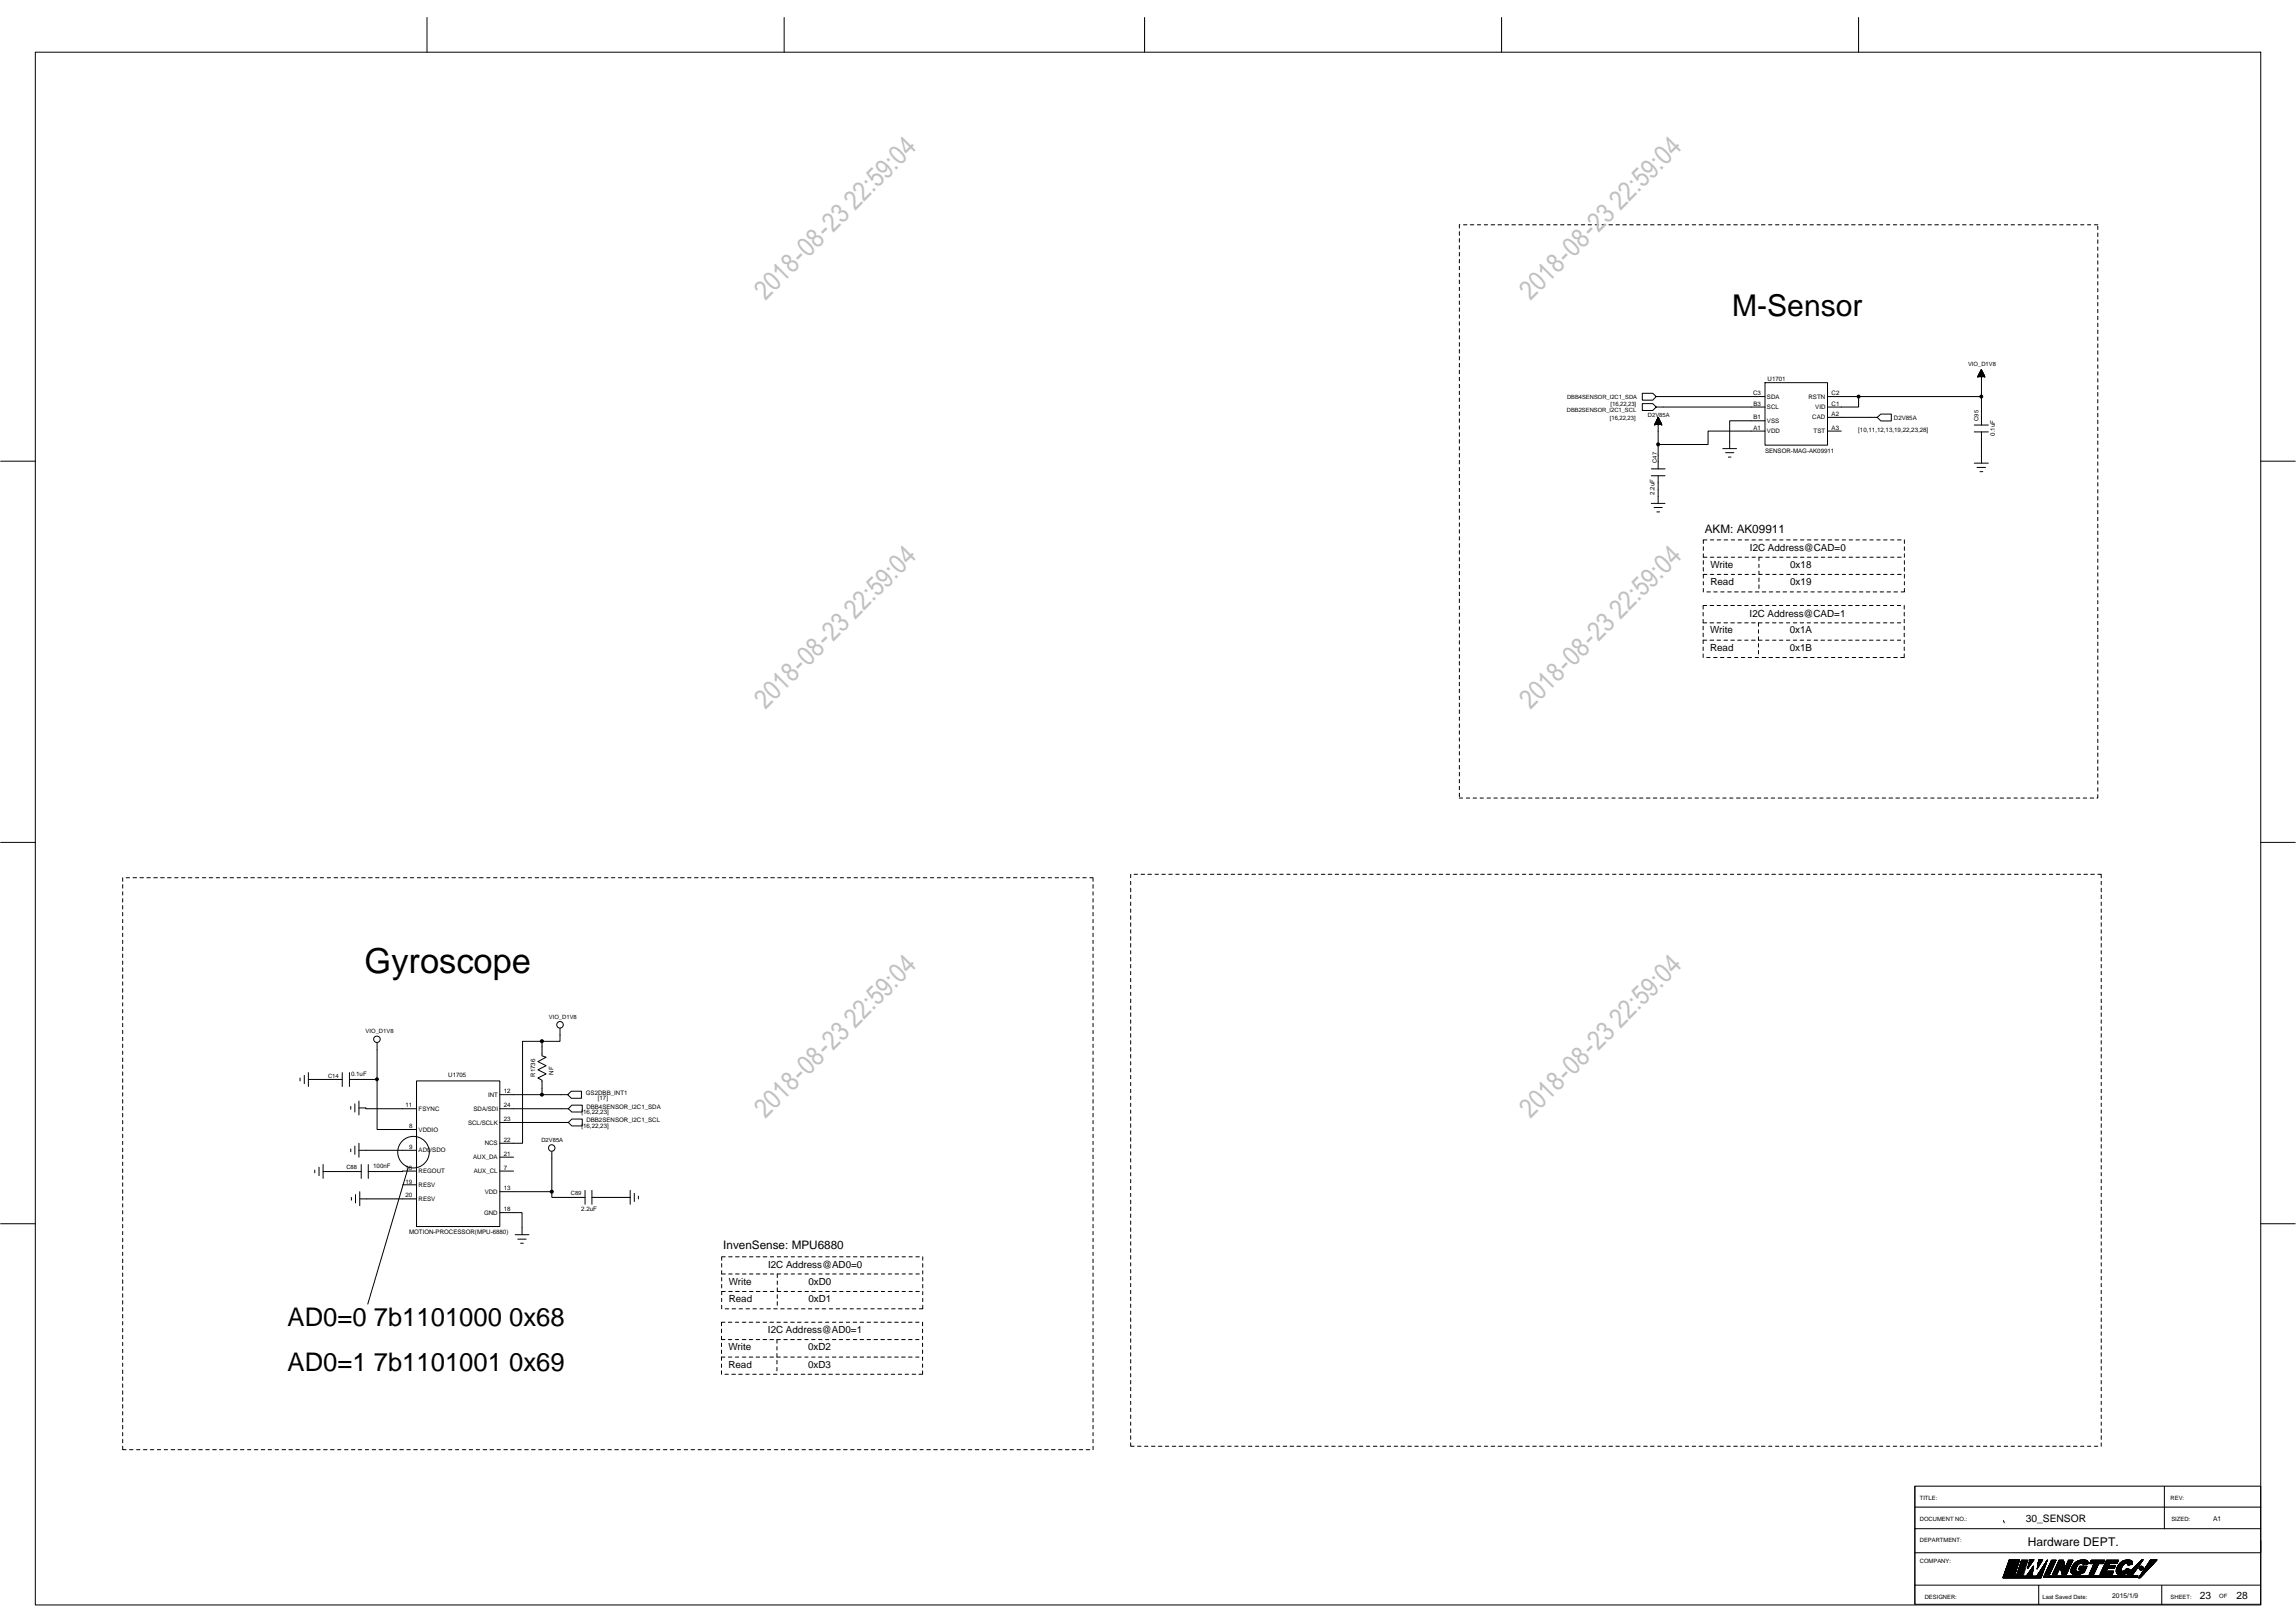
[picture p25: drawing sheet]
<svg xmlns="http://www.w3.org/2000/svg" width="297mm" height="210mm" viewBox="0 0 297 210" stroke-linecap="round" stroke-linejoin="round" font-family="sans-serif">
<defs><g id="words">
<text font-size="4.5" x="47.2" y="125.9">Gyroscope</text>
<text font-size="3.9" x="224.1" y="40.9">M-Sensor</text>
<g font-size="3.5" fill="#c0c0c0">
<text x="99" y="38.9" transform="rotate(-45 99 38.9)">2018-08-23 22:59:04</text>
<text x="198" y="38.9" transform="rotate(-45 198 38.9)">2018-08-23 22:59:04</text>
<text x="99" y="91.8" transform="rotate(-45 99 91.8)">2018-08-23 22:59:04</text>
<text x="198" y="91.8" transform="rotate(-45 198 91.8)">2018-08-23 22:59:04</text>
<text x="99" y="144.7" transform="rotate(-45 99 144.7)">2018-08-23 22:59:04</text>
<text x="198" y="144.7" transform="rotate(-45 198 144.7)">2018-08-23 22:59:04</text>
</g>
<g font-size="3.3">
<text x="37.2" y="171.5">AD0=0 7b1101000 0x68</text>
<text x="37.2" y="177.3">AD0=1 7b1101001 0x69</text>
</g>
<text font-size="1.6" x="262.4" y="200">Hardware DEPT.</text>
<g font-size="1.5">
<text x="220.6" y="68.9">AKM: AK09911</text>
<text x="93.6" y="161.6">InvenSense: MPU6880</text>
</g>
<g font-size="1.3">
<text x="226.4" y="71.3">I2C Address@CAD=0</text>
<text x="221.3" y="73.5">Write</text>
<text x="221.3" y="75.7">Read</text>
<text x="231.6" y="75.7">0x19</text>
<text x="231.6" y="73.5">0x18</text>
<text x="221.2" y="82">Write</text>
<text x="226.4" y="79.8">I2C Address@CAD=1</text>
<text x="231.5" y="82">0x1A</text>
<text x="221.2" y="84.2">Read</text>
<text x="231.5" y="84.2">0x1B</text>
<text x="94.3" y="166.2">Write</text>
<text x="99.4" y="164">I2C Address@AD0=0</text>
<text x="104.6" y="166.2">0xD0</text>
<text x="94.3" y="168.4">Read</text>
<text x="99.4" y="172.5">I2C Address@AD0=1</text>
<text x="104.6" y="168.4">0xD1</text>
<text x="94.2" y="176.9">Read</text>
<text x="94.2" y="174.7">Write</text>
<text x="104.5" y="176.9">0xD3</text>
<text x="104.5" y="174.7">0xD2</text>
<text x="262.1" y="196.9">30_SENSOR</text>
<text x="284.6" y="206.8">23</text>
<text x="289.3" y="206.9">28</text>
</g>
<g font-size=".9">
<text x="286.3" y="196.8">A1</text>
<text x="273.3" y="206.8">2015/1/9</text>
</g>
<g font-size=".8">
<text x="254.6" y="47.4">VIO_D1V8</text>
<text x="213.2" y="54">D2V85A</text>
<text x="226.8" y="51.1">C3</text>
<text x="226.8" y="52.5">B3</text>
<text x="228.6" y="52.9">SCL</text>
<text x="228.6" y="51.6">SDA</text>
<text x="228.7" y="49.2">U1701</text>
<text x="234" y="51.6">RSTN</text>
<text x="234.8" y="52.9">VID</text>
<text x="237" y="53.8">A2</text>
<text x="237" y="51.1">C2</text>
<text x="237" y="52.5">C1</text>
<text x="214.4" y="59.9" transform="rotate(-90 214.4 59.9)">C47</text>
<text x="226.8" y="54.3">B1</text>
<text x="226.8" y="55.6">A1</text>
<text x="228.3" y="58.6">SENSOR-MAG-AK09911</text>
<text x="228.6" y="54.7">VSS</text>
<text x="228.6" y="56">VDD</text>
<text x="234.5" y="54.3">CAD</text>
<text x="234.6" y="56">TST</text>
<text x="237" y="55.6">A3</text>
<text x="240.4" y="55.8">[10,11,12,13,19,22,23,28]</text>
<text x="245" y="54.3">D2V85A</text>
<text x="256" y="54.4" transform="rotate(-90 256 54.4)">C95</text>
<text x="258.1" y="56.4" transform="rotate(-90 258.1 56.4)">0.1uF</text>
<text x="214" y="64" transform="rotate(-90 214 64)">2.2uF</text>
<text x="71" y="131.8">VIO_D1V8</text>
<text x="47.3" y="133.7">VIO_D1V8</text>
<text x="42.4" y="139.5">C14</text>
<text x="45.4" y="139.3">0.1uF</text>
<text x="52.5" y="143.3">11</text>
<text x="54.2" y="143.7">FSYNC</text>
<text x="58" y="139.3">U1705</text>
<text x="61.3" y="143.7">SDA/SDI</text>
<text x="63.1" y="141.9">INT</text>
<text x="65.2" y="141.5">12</text>
<text x="65.2" y="143.3">24</text>
<text x="69.2" y="139.3" transform="rotate(-90 69.2 139.3)">R1736</text>
<text x="71.6" y="139" transform="rotate(-90 71.6 139)">NF</text>
<text x="75.8" y="141.6">GS2DBB_INT1</text>
<text x="75.9" y="143.4">DBB4SENSOR_I2C1_SDA</text>
<text x="77.3" y="142.3">[17]</text>
<text x="52.9" y="145.9">8</text>
<text x="52.9" y="148.7">9</text>
<text x="54.2" y="146.4">VDDIO</text>
<text x="54.2" y="149.1">AD0/SDO</text>
<text x="60.6" y="145.5">SCL/SCLK</text>
<text x="61.2" y="150">AUX_DA</text>
<text x="62.7" y="148.2">NCS</text>
<text x="65.2" y="145">23</text>
<text x="65.2" y="147.7">22</text>
<text x="65.2" y="149.5">21</text>
<text x="70" y="147.7">D2V85A</text>
<text x="75.2" y="145.9">[16,22,23]</text>
<text x="75.2" y="144.1">[16,22,23]</text>
<text x="75.9" y="145.2">DBB2SENSOR_I2C1_SCL</text>
<text x="44.8" y="151.2">C88</text>
<text x="48.3" y="151.1">100nF</text>
<text x="52.5" y="151.3">10</text>
<text x="52.5" y="153.1">19</text>
<text x="52.5" y="154.9">20</text>
<text x="54.2" y="151.8">REGOUT</text>
<text x="54.2" y="153.6">RESV</text>
<text x="54.2" y="155.4">RESV</text>
<text x="61.3" y="151.8">AUX_CL</text>
<text x="62.7" y="154.5">VDD</text>
<text x="65.2" y="151.3">7</text>
<text x="65.2" y="154">13</text>
<text x="73.8" y="154.6">C89</text>
<text x="52.9" y="159.6">MOTION-PROCESSOR(MPU-6880)</text>
<text x="62.6" y="157.2">GND</text>
<text x="65.2" y="156.7">18</text>
<text x="75.2" y="156.7">2.2uF</text>
<text x="248.4" y="196.8">DOCUMENT NO.:</text>
<text x="248.4" y="194.1">TITLE:</text>
<text x="280.8" y="194">REV:</text>
<text x="280.9" y="196.8">SIZED:</text>
<text x="248.4" y="199.5">DEPARTMENT:</text>
<text x="248.4" y="202.2">COMPANY:</text>
<text x="249" y="206.8">DESIGNER:</text>
<text x="264.2" y="206.8">Last Saved Date:</text>
<text x="280.8" y="206.8">SHEET:</text>
<text x="287.1" y="206.7">OF</text>
</g>
<g font-size=".7">
<text x="202.7" y="53.3">DBB2SENSOR_I2C1_SCL</text>
<text x="202.7" y="51.6">DBB4SENSOR_I2C1_SDA</text>
<text x="208.4" y="52.5">[16,22,23]</text>
<text x="208.3" y="54.3">[16,22,23]</text>
</g>
</g></defs>
<g fill="none" stroke="#000" stroke-width=".13">
<path d="M4.6 6.8h287.9v200.8h-287.9zM55.2 2.3v4.5M101.4 2.3v4.5M148.1 2.3v4.5M194.3 2.3v4.5M240.4 2.3v4.5M188.8 30v.4M188.8 30.9v.4M188.8 31.8v.4M188.8 32.7v.4M188.8 33.5v.5M188.8 34.5v.4"/>
<path d="M188.8 35.3v.5M188.8 36.2v.5M188.8 37.2v.4M188.8 38.1v.4M188.8 38.9v.5M188.8 39.8v.5M188.9 29.1l-.1 .4M189.3 29.1h.5M190.2 29.1h.5M191.1 29.1h.5M192 29.1h.4M192.9 29.1h.5"/>
<path d="M193.8 29.1h.5M194.7 29.1h.5M195.6 29.1h.5M196.5 29.1h.5M197.4 29.1h.4M198.3 29.1h.5M199.2 29.1h.4M200.1 29.1h.4M201 29.1h.4M201.9 29.1h.4M202.8 29.1h.4M203.7 29.1h.4"/>
<path d="M204.6 29.1h.4M205.5 29.1h.4M206.4 29.1h.4M207.3 29.1h.4M208.1 29.1h.5M209.1 29.1h.4M209.9 29.1h.5M210.8 29.1h.5M211.7 29.1h.5M212.6 29.1h.5M213.5 29.1h.5M214.5 29.1h.4"/>
<path d="M215.3 29.1h.5M216.2 29.1h.5M217.1 29.1h.5M218 29.1h.5M218.9 29.1h.5M219.8 29.1h.5M220.7 29.1h.4M221.6 29.1h.5M222.5 29.1h.5M223.4 29.1h.5M224.3 29.1h.5M225.2 29.1h.5"/>
<path d="M226.1 29.1h.4M227 29.1h.5M227.9 29.1h.4M228.8 29.1h.4M229.7 29.1h.4M230.6 29.1h.4M231.5 29.1h.4M232.4 29.1h.4M233.3 29.1h.4M234.2 29.1h.4M235.1 29.1h.4M236 29.1h.4"/>
<path d="M236.9 29.1h.4M237.8 29.1h.4M238.7 29.1h.4M239.5 29.1h.5M240.4 29.1h.5M241.3 29.1h.5M242.2 29.1h.5M243.2 29.1h.4M244 29.1h.5M244.9 29.1h.5M245.8 29.1h.5M246.7 29.1h.5"/>
<path d="M247.6 29.1h.5M248.5 29.1h.5M249.4 29.1h.5M250.3 29.1h.5M251.2 29.1h.5M252.1 29.1h.5M253 29.1h.5M253.9 29.1h.5M254.8 29.1h.4M255.7 29.1h.5M256.6 29.1h.4M257.5 29.1h.4"/>
<path d="M258.4 29.1h.4M259.3 29.1h.4M260.2 29.1h.4M261.1 29.1h.4M262 29.1h.4M262.9 29.1h.4M263.8 29.1h.4M264.7 29.1h.4M265.6 29.1h.4M266.5 29.1h.4M267.4 29.1h.4M268.2 29.1h.5"/>
<path d="M269.2 29.1h.4M270.1 29.1h.4M271 29.1h.4M271.4 29.3v.4M271.4 30.1v.5M271.4 31v.5M271.4 32v.4M271.4 32.9v.4M271.4 33.7v.5M271.4 34.6v.5M271.4 35.5v.5M271.4 36.4v.5"/>
<path d="M271.4 37.3v.5M271.4 38.2v.5M271.4 39.1v.5M.1 59.7h4.5M188.8 57.8v.4M188.8 58.7v.4M188.8 59.6v.4M188.8 40.7v.5M188.8 41.6v.5M188.8 42.5v.5M188.8 43.4v.5M188.8 44.3v.5"/>
<path d="M188.8 45.2v.5M188.8 46.1v.5M188.8 47v.5M188.8 47.9v.5M188.8 48.8v.5M188.8 49.7v.5M188.8 50.6v.5M188.8 51.5v.4M188.8 52.4v.4M188.8 53.3v.4M188.8 54.2v.4M188.8 55.1v.4"/>
<path d="M188.8 56v.5M188.8 56.9v.4M214.1 54.9h.1M214.1 54.9h.9M214.1 54.8v.1M214.1 54.9h.8M214.1 54.7v.2M214.1 54.8h.8M214.2 54.7h.7M214.2 54.6h.6M214.3 54.6h.5v.3M214.3 54.5h.5"/>
<path d="M214.3 52.7l-.5-.5h-1.3v.9h1.3l.5-.4h14M214.3 54.5v.4M214.3 54.5h.5v.4M214.3 54.4h.4v.5M214.5 54.2h.1M214.5 54.1v.8M214.5 54.1h.1v.8M214.5 54v.9M214.5 54.1h.1M214.5 54h.1M214.5 54l.5 .9h-.9l.4-.9v3.5h6.5v-1.7h7.3M214.5 57.5v3.2"/>
<path d="M214.6 54.2v.7M214.6 54.3h-.2v.6M214.6 54.3v.6M214.7 54.3h-.3v.6M214.7 54.4h-.3l-.1 .5M214.8 54.6h-.6v.3M214.8 54.6v.3M214.9 54.7h-.7v.2M214.9 54.7v.2M215 54.9h.1M222.9 58h1.8M223.2 58.6h1.1"/>
<path d="M223.6 59.1h.3M228.3 49.5h8.1v8.1h-8.1zM228.3 51.3h-14l-.5 .5h-1.3v-.9h1.3l.5 .4M228.3 54.4h-4.5v3.6M236.4 54h6.5l.4 .5h1.4v-.9h-1.4l-.4 .4M236.4 55.8h1.8M236.4 51.3h4.1M255.4 59.9h1.8M255.4 55.9h1.8M255.4 55h1.8M255.9 48.7h.1M255.9 48.7h.9"/>
<path d="M255.9 48.6v.1M255.9 48.6h.8v.1M255.9 48.6h.8M256 48.5h.7v.2M256 48.7v-.3h.6v.3M256 48.4h.6M256.1 48.3v.4M256.1 48.3h.5v.4M256.1 48.3h.4M256.1 48.2v.5M256.1 48.2h.4v.5M256.2 48.2h.3"/>
<path d="M256.2 48.1h.3v.6M256.2 48h.2v.7M256.3 47.9v.8M256.3 48h.1M256.3 47.9h.1v.8M256.3 47.9h.1M256.3 47.8v.9M256.3 47.8h.1M256.3 47.8l.5 .9h-.9l.4-.9v7.2M256.3 55.9v4M256.3 51.3h-15.8v1.4h-4.1M256.4 48h-.2v.7"/>
<path d="M256.5 48.1h-.3v.6M256.6 48.5h-.6v.2M256.7 48.5h-.7v.2M256.8 48.7h.1M271.4 40v.5M271.4 40.9v.5M271.4 41.8v.5M271.4 42.7v.5M271.4 43.6v.4M271.4 44.5v.5M271.4 45.4v.4M271.4 46.3v.4"/>
<path d="M271.4 47.2v.4M271.4 48.1v.4M271.4 49v.4M271.4 49.9v.5M271.4 50.8v.4M271.4 51.7v.4M271.4 52.6v.4M271.4 53.5v.4M271.4 54.4v.4M271.4 55.3v.4M271.4 56.2v.4M271.4 57v.5"/>
<path d="M271.4 58v.4M271.4 58.9v.4M271.4 59.8v.4M292.5 59.7h4.4M188.8 60.5v.4M188.8 61.4v.4M188.8 62.3v.4M188.8 63.2v.4M188.8 64.1v.4M188.8 65v.4M188.8 65.8v.5M188.8 66.8v.4"/>
<path d="M188.8 67.6v.5M188.8 68.5v.5M188.8 69.4v.5M188.8 70.3v.5M188.8 71.2v.5M188.8 72.1v.5M188.8 73v.5M188.8 73.9v.5M188.8 74.8v.5M188.8 75.7v.5M188.8 76.6v.5M188.8 77.5v.5"/>
<path d="M188.8 78.4v.4M188.8 79.3v.5M213.6 61.6h1.8M213.6 60.7h1.8M213.6 65.1h1.8M214 65.7h1.1M214.4 66.2h.3M214.5 61.6v3.5M220.3 79.2v.5M220.4 71.6v.5h.4M220.4 70.7v.5M220.4 72.5v.5"/>
<path d="M220.4 73.4v.5M220.4 75.2v.5M220.4 76.1v.5M220.8 78.3h-.5v.5M220.8 69.8h-.4v.5M220.8 74.3h-.4v.5M220.8 76.6h.5M221.2 78.3h.5M221.3 72.1h.4M221.3 69.8h.4M221.3 74.3h.4M221.7 76.6h.5"/>
<path d="M222.1 78.3h.5M222.2 72.1h.4M222.2 69.8h.4M222.2 74.3h.4M222.6 76.6h.5M223 78.3h.5M223.1 72.1h.4M223.1 69.8h.4M223.1 74.3h.4M223.5 76.6h.5M223.9 78.3h.5M224 72.1h.4"/>
<path d="M224 69.8h.4M224 74.3h.4M224.4 76.6h.5M224.8 78.3h.5M224.9 72.1h.4M224.9 69.8h.4M224.9 74.3h.4M225.3 76.6h.5M225.7 78.3h.5M225.8 72.1h.4M225.8 69.8h.4M225.8 74.3h.4"/>
<path d="M226.2 76.6h.5M226.6 78.3h.5M226.7 72.1h.4M226.7 69.8h.4M226.7 74.3h.4M227.1 76.6h.5M227.5 78.3h.5M227.6 69.8h.4M227.6 73.9v.4h.4M227.6 73v.4M227.6 74.8v.4M227.6 75.7v.4"/>
<path d="M228 72.1h-.4v.4M228 76.6h.4M228.4 78.3h.5M228.4 72.1h.5M228.4 69.8h.5M228.4 74.3h.5M228.9 76.6h.4M229.3 78.3h.5M229.3 72.1h.5M229.3 69.8h.5M229.3 74.3h.5M229.8 76.6h.4"/>
<path d="M230.2 78.3h.5M230.2 72.1h.5M230.2 69.8h.5M230.2 74.3h.5M230.7 76.6h.4M231.1 78.3h.4M231.1 72.1h.5M231.1 69.8h.5M231.1 74.3h.5M231.6 76.6h.4M232 78.3h.4M232 72.1h.5"/>
<path d="M232 69.8h.5M232 74.3h.5M232.5 76.6h.4M232.9 78.3h.4M232.9 72.1h.5M232.9 69.8h.5M232.9 74.3h.5M233.4 76.6h.4M233.8 78.3h.4M233.8 72.1h.5M233.8 69.8h.5M233.8 74.3h.5"/>
<path d="M234.3 76.6h.4M234.7 78.3h.5M234.7 72.1h.5M234.7 69.8h.5M234.7 74.3h.5M235.2 76.6h.4M235.6 78.3h.4M235.6 72.1h.5M235.6 69.8h.5M235.6 74.3h.5M236.1 76.6h.4M236.5 78.3h.4"/>
<path d="M236.5 72.1h.5M236.5 69.8h.5M236.5 74.3h.5M237 76.6h.4M237.4 78.3h.4M237.4 72.1h.5M237.4 69.8h.5M237.4 74.3h.5M237.9 76.6h.4M238.3 78.3h.4M238.3 72.1h.5M238.3 69.8h.5"/>
<path d="M238.3 74.3h.5M238.8 76.6h.4M239.2 78.3h.4M239.2 72.1h.5M239.2 69.8h.5M239.2 74.3h.5M239.7 76.6h.4M240.1 78.3h.4M240.1 72.1h.5M240.1 69.8h.5M240.1 74.3h.5M240.6 76.6h.4"/>
<path d="M241 78.3h.4M241 72.1h.4M241 69.8h.4M241 74.3h.4M241.4 76.6h.5M241.8 78.3h.5M241.9 72.1h.4M241.9 69.8h.4M241.9 74.3h.4M242.3 76.6h.5M242.8 78.3h.4M242.8 72.1h.4"/>
<path d="M242.8 69.8h.4M242.8 74.3h.4M243.2 76.6h.5M243.7 78.3h.4M243.7 72.1h.4M243.7 69.8h.4M243.7 74.3h.4M244.1 76.6h.5M244.6 78.3h.4M244.6 72.1h.4M244.6 69.8h.4M244.6 74.3h.4"/>
<path d="M245 76.6h.5M245.5 78.3h.4M245.5 72.1h.5M245.5 69.8h.5M245.5 74.3h.5M246.4 78.3v.5M246.4 79.2v.5M246.4 76.1v.5h-.4M246.4 69.8v.5M246.4 70.7v.5M246.4 71.6v.5M246.4 72.5v.5"/>
<path d="M246.4 73.4v.5M246.4 74.3v.5M246.4 75.2v.5M255.8 60.5h1.1M256.2 61h.3M271.4 60.7v.4M271.4 61.6v.4M271.4 62.4v.5M271.4 63.4v.4M271.4 64.2v.5M271.4 65.1v.5M271.4 66v.5"/>
<path d="M271.4 66.9v.5M271.4 67.8v.5M271.4 68.7v.5M271.4 69.6v.5M271.4 70.5v.5M271.4 71.4v.5M271.4 72.3v.4M271.4 73.2v.5M271.4 74.1v.4M271.4 75v.4M271.4 75.9v.4M271.4 76.8v.4"/>
<path d="M271.4 77.7v.4M271.4 78.6v.4M271.4 79.5v.4M188.8 80.2v.4M188.8 81.1v.4M188.8 82v.4M188.8 82.9v.4M188.8 83.8v.4M188.8 84.7v.5M188.8 85.6v.4M188.8 86.5v.4M188.8 87.4v.4"/>
<path d="M188.8 88.3v.4M188.8 89.2v.4M188.8 90.1v.4M188.8 91v.4M188.8 91.8v.5M188.8 92.8v.4M188.8 93.7v.4M188.8 94.6v.4M188.8 95.5v.4M188.8 96.4v.4M188.8 97.2v.5M188.8 98.1v.5"/>
<path d="M188.8 99v.5M188.8 99.9v.5M220.3 80.1v.5h.5M220.3 81v.5M220.3 81.9v.5M220.3 83.7v.5M220.3 84.6v.5M220.8 82.8h-.5v.5M220.8 85.1h.4M221.2 80.6h.5M221.2 82.8h.5M221.7 85.1h.4"/>
<path d="M222.1 80.6h.5M222.1 82.8h.5M222.6 85.1h.4M223 80.6h.5M223 82.8h.5M223.5 85.1h.4M223.9 80.6h.5M223.9 82.8h.5M224.4 85.1h.4M224.8 80.6h.5M224.8 82.8h.5M225.3 85.1h.4"/>
<path d="M225.7 80.6h.5M225.7 82.8h.5M226.2 85.1h.4M226.6 80.6h.5M226.6 82.8h.5M227.1 85.1h.4M227.5 82.4v.4h.5M227.5 81.5v.4M227.5 83.3v.4M227.5 84.2v.4M228 80.6h-.5v.4M228 85.1h.4"/>
<path d="M228.4 80.6h.5M228.4 82.8h.5M228.9 85.1h.4M229.3 80.6h.5M229.3 82.8h.5M229.8 85.1h.4M230.2 80.6h.5M230.2 82.8h.5M230.7 85.1h.4M231.1 80.6h.4M231.1 82.8h.4M231.5 85.1h.5"/>
<path d="M232 80.6h.4M232 82.8h.4M232.4 85.1h.5M232.9 80.6h.4M232.9 82.8h.4M233.3 85.1h.5M233.8 80.6h.4M233.8 82.8h.4M234.2 85.1h.5M234.7 80.6h.5M234.7 82.8h.5M235.2 85.1h.4"/>
<path d="M235.6 80.6h.4M235.6 82.8h.4M236 85.1h.5M236.5 80.6h.4M236.5 82.8h.4M236.9 85.1h.5M237.4 80.6h.4M237.4 82.8h.4M237.8 85.1h.5M238.3 80.6h.4M238.3 82.8h.4M238.7 85.1h.5"/>
<path d="M239.2 80.6h.4M239.2 82.8h.4M239.6 85.1h.5M240.1 80.6h.4M240.1 82.8h.4M240.5 85.1h.5M241 80.6h.4M241 82.8h.4M241.4 85.1h.4M241.8 80.6h.5M241.8 82.8h.5M242.3 85.1h.5"/>
<path d="M242.8 80.6h.4M242.8 82.8h.4M243.2 85.1h.5M243.7 80.6h.4M243.7 82.8h.4M244.1 85.1h.5M244.6 80.6h.4M244.6 82.8h.4M245 85.1h.5M245.5 80.6h.4M245.5 82.8h.4M246.4 84.6v.5h-.5"/>
<path d="M246.4 80.1v.5M246.4 81v.5M246.4 81.9v.5M246.4 82.8v.5M246.4 83.7v.5M271.4 80.4v.4M271.4 81.3v.4M271.4 82.2v.4M271.4 83.1v.4M271.4 84v.4M271.4 84.9v.4M271.4 85.7v.5"/>
<path d="M271.4 86.7v.4M271.4 87.6v.4M271.4 88.5v.4M271.4 89.4v.4M271.4 90.3v.4M271.4 91.1v.5M271.4 92v.5M271.4 92.9v.5M271.4 93.8v.5M271.4 94.7v.5M271.4 95.6v.5M271.4 96.5v.5"/>
<path d="M271.4 97.4v.5M271.4 98.3v.5M271.4 99.2v.5M.1 109h4.5M15.9 113.6v.4M15.9 114.4v.5M15.9 115.4v.4M15.9 116.3v.4M15.9 117.2v.4M15.9 118v.5M15.9 119v.4M15.9 119.8v.5"/>
<path d="M16.3 113.6h.5M17.2 113.6h.5M18.1 113.6h.5M19 113.6h.4M19.9 113.6h.5M20.8 113.6h.4M21.7 113.6h.4M22.6 113.6h.4M23.5 113.6h.4M24.4 113.6h.4M25.3 113.6h.4M26.2 113.6h.4"/>
<path d="M27.1 113.6h.4M28 113.6h.4M28.9 113.6h.4M29.8 113.6h.4M30.7 113.6h.4M31.6 113.6h.4M32.4 113.6h.5M33.4 113.6h.4M34.2 113.6h.5M35.1 113.6h.5M36 113.6h.5M37 113.6h.4"/>
<path d="M37.8 113.6h.5M38.7 113.6h.5M39.6 113.6h.5M40.5 113.6h.5M41.4 113.6h.5M42.3 113.6h.5M43.2 113.6h.5M44.1 113.6h.5M45 113.6h.5M45.9 113.6h.5M46.8 113.6h.5M47.7 113.6h.5"/>
<path d="M48.6 113.6h.4M49.5 113.6h.5M50.4 113.6h.4M51.3 113.6h.4M52.2 113.6h.4M53.1 113.6h.4M54 113.6h.4M54.9 113.6h.4M55.8 113.6h.4M56.7 113.6h.4M57.6 113.6h.4M58.5 113.6h.4"/>
<path d="M59.3 113.6h.5M60.3 113.6h.4M61.1 113.6h.5M62 113.6h.5M63 113.6h.4M63.9 113.6h.4M64.7 113.6h.5M65.7 113.6h.4M66.5 113.6h.5M67.4 113.6h.5M68.3 113.6h.5M69.2 113.6h.5"/>
<path d="M70.1 113.6h.5M71 113.6h.5M71.9 113.6h.5M72.8 113.6h.5M73.7 113.6h.5M74.6 113.6h.5M75.5 113.6h.5M76.4 113.6h.5M77.3 113.6h.4M78.2 113.6h.5M79.1 113.6h.4M80 113.6h.4"/>
<path d="M80.9 113.6h.4M81.8 113.6h.4M82.7 113.6h.4M83.6 113.6h.4M84.5 113.6h.4M85.4 113.6h.4M86.3 113.6h.4M87.2 113.6h.4M88.1 113.6h.4M89 113.6h.4M89.8 113.6h.5M90.7 113.6h.5"/>
<path d="M91.7 113.6h.4M92.6 113.6h.4M93.4 113.6h.5M94.4 113.6h.4M95.2 113.6h.5M96.1 113.6h.5M97 113.6h.5M97.9 113.6h.5M98.8 113.6h.5M99.7 113.6h.5M100.6 113.6h.5M101.5 113.6h.5"/>
<path d="M102.4 113.6h.5M103.3 113.6h.5M104.2 113.6h.5M105.1 113.6h.5M106 113.6h.4M106.9 113.6h.5M107.8 113.6h.4M108.7 113.6h.4M109.6 113.6h.4M110.5 113.6h.4M111.4 113.6h.4M112.3 113.6h.4"/>
<path d="M113.2 113.6h.4M114.1 113.6h.4M115 113.6h.4M115.9 113.6h.4M116.8 113.6h.4M117.7 113.6h.4M118.6 113.6h.4M119.4 113.6h.5M120.4 113.6h.4M121.3 113.6h.4M122.1 113.6h.5M123.1 113.6h.4"/>
<path d="M123.9 113.6h.5M124.8 113.6h.5M125.7 113.6h.5M126.6 113.6h.5M127.5 113.6h.5M128.4 113.6h.5M129.3 113.6h.5M130.2 113.6h.5M131.1 113.6h.5M132 113.6h.5M132.9 113.6h.5M133.8 113.6h.5"/>
<path d="M134.7 113.6h.4M135.6 113.6h.4M136.5 113.6h.4M137.4 113.6h.4M138.3 113.6h.4M139.2 113.6h.4M140.1 113.6h.4M141 113.6h.4v.4M141.4 114.4v.5M141.4 115.4v.4M141.4 116.3v.4M141.4 117.2v.4"/>
<path d="M141.4 118v.5M141.4 119v.4M141.4 119.8v.5M146.3 113.1v.5M146.3 114v.4M146.3 114.9v.5M146.3 115.8v.5M146.3 116.7v.5M146.3 117.6v.4M146.3 118.5v.5M146.3 119.4v.4M146.7 113.1h.5"/>
<path d="M147.6 113.1h.5M148.5 113.1h.5M149.4 113.1h.5M150.3 113.1h.5M151.2 113.1h.5M152.1 113.1h.4M153 113.1h.5M153.9 113.1h.4M154.8 113.1h.4M155.7 113.1h.4M156.6 113.1h.5M157.5 113.1h.4"/>
<path d="M158.4 113.1h.4M159.3 113.1h.4M160.2 113.1h.4M161.1 113.1h.4M162 113.1h.4M162.9 113.1h.4M163.8 113.1h.4M164.7 113.1h.4M165.6 113.1h.4M166.5 113.1h.4M167.4 113.1h.4M168.3 113.1h.4"/>
<path d="M169.1 113.1h.5M170 113.1h.5M170.9 113.1h.5M171.8 113.1h.5M172.7 113.1h.5M173.6 113.1h.5M174.5 113.1h.5M175.4 113.1h.5M176.3 113.1h.5M177.2 113.1h.5M178.1 113.1h.5M179 113.1h.5"/>
<path d="M179.9 113.1h.5M180.8 113.1h.4M181.7 113.1h.4M182.6 113.1h.4M183.5 113.1h.4M184.4 113.1h.4M185.3 113.1h.5M186.2 113.1h.4M187.1 113.1h.4M188 113.1h.4M188.8 100.8v.5M188.8 101.7v.5"/>
<path d="M188.8 102.6v.5M188.8 103.3h.4M188.9 113.1h.4M189.7 103.3h.4M189.8 113.1h.4M190.6 103.3h.4M190.7 113.1h.4M191.5 103.3h.4M191.6 113.1h.4M192.4 103.3h.4M192.4 113.1h.5M193.3 103.3h.4"/>
<path d="M193.4 113.1h.4M194.2 103.3h.4M194.3 113.1h.4M195.1 103.3h.4M195.2 113.1h.4M196 103.3h.4M196.1 113.1h.4M196.9 103.3h.4M197 113.1h.4M197.8 103.3h.4M197.8 113.1h.5M198.6 103.3h.5"/>
<path d="M198.8 113.1h.4M199.5 103.3h.5M199.6 113.1h.5M200.4 103.3h.5M200.5 113.1h.5M201.3 103.3h.5M201.4 113.1h.5M202.2 103.3h.5M202.3 113.1h.5M203.2 103.3h.4M203.2 113.1h.5M204 103.3h.5"/>
<path d="M204.1 113.1h.5M204.9 103.3h.5M205 113.1h.5M205.8 103.3h.5M205.9 113.1h.5M206.7 103.3h.5M206.8 113.1h.5M207.6 103.3h.5M207.7 113.1h.4M208.5 103.3h.5M208.6 113.1h.5M209.4 103.3h.5"/>
<path d="M209.5 113.1h.4M210.3 103.3h.5M210.4 113.1h.4M211.2 103.3h.5M211.3 113.1h.4M212.1 103.3h.5M212.2 113.1h.4M213 103.3h.5M213.1 113.1h.4M213.9 103.3h.5M214 113.1h.5M214.8 103.3h.4"/>
<path d="M214.9 113.1h.4M215.7 103.3h.5M215.8 113.1h.4M216.6 103.3h.4M216.7 113.1h.4M217.5 103.3h.4M217.6 113.1h.4M218.4 103.3h.4M218.5 113.1h.4M219.3 103.3h.4M219.4 113.1h.4M220.2 103.3h.4"/>
<path d="M220.3 113.1h.4M221.1 103.3h.4M221.1 113.1h.5M222 103.3h.4M222.1 113.1h.4M222.9 103.3h.4M223 113.1h.4M223.8 103.3h.4M223.9 113.1h.4M224.7 103.3h.4M224.8 113.1h.4M225.5 103.3h.5"/>
<path d="M225.7 113.1h.4M226.5 103.3h.4M226.5 113.1h.5M227.3 103.3h.5M227.5 113.1h.4M228.2 103.3h.5M228.3 113.1h.5M229.1 103.3h.5M229.2 113.1h.5M230 103.3h.5M230.1 113.1h.5M230.9 103.3h.5"/>
<path d="M231 113.1h.5M231.9 103.3h.4M231.9 113.1h.5M232.7 103.3h.5M232.8 113.1h.5M233.6 103.3h.5M233.7 113.1h.5M234.5 103.3h.5M234.6 113.1h.5M235.4 103.3h.5M235.5 113.1h.5M236.3 103.3h.5"/>
<path d="M236.4 113.1h.5M237.2 103.3h.5M237.3 113.1h.5M238.1 103.3h.4M238.2 113.1h.5M239 103.3h.5M239.1 113.1h.4M239.9 103.3h.5M240 113.1h.4M240.8 103.3h.5M240.9 113.1h.4M241.7 103.3h.5"/>
<path d="M241.8 113.1h.4M242.6 103.3h.5M242.7 113.1h.5M243.5 103.3h.4M243.6 113.1h.4M244.4 103.3h.5M244.5 113.1h.4M245.3 103.3h.4M245.4 113.1h.4M246.2 103.3h.4M246.3 113.1h.4M247.1 103.3h.4"/>
<path d="M247.2 113.1h.4M248 103.3h.4M248.1 113.1h.4M248.9 103.3h.4M249 113.1h.4M249.8 103.3h.4M249.9 113.1h.4M250.7 103.3h.4M250.8 113.1h.4M251.6 103.3h.4M251.7 113.1h.4M252.5 103.3h.4"/>
<path d="M252.6 113.1h.4M253.4 103.3h.4M253.5 113.1h.4M254.3 103.3h.4M254.4 113.1h.4M255.2 103.3h.4M255.2 113.1h.5M256.1 103.3h.4M256.2 113.1h.4M256.9 103.3h.5M257 113.1h.5M257.9 103.3h.4"/>
<path d="M257.9 113.1h.5M258.8 103.3h.4M258.8 113.1h.5M259.6 103.3h.5M259.7 113.1h.5M260.6 103.3h.4M260.6 113.1h.5M261.4 103.3h.5M261.5 113.1h.5M262.3 103.3h.5M262.4 113.1h.5M263.2 103.3h.5"/>
<path d="M263.3 113.1h.5M264.1 103.3h.5M264.2 113.1h.5M265 103.3h.5M265.1 113.1h.5M265.9 103.3h.5M266 113.1h.5M266.8 103.3h.5M266.9 113.1h.5M267.7 103.3h.5M267.8 113.1h.4M268.6 103.3h.5"/>
<path d="M268.7 113.1h.5M269.5 103.3h.5M269.6 113.1h.5M270.4 103.3h.5M270.5 113.1h.5M271.4 113.1h.4v.5M271.4 100.1v.5M271.4 101v.5M271.4 101.9v.5M271.4 102.8v.5h-.1M271.8 114v.4M271.8 114.9v.5"/>
<path d="M271.8 115.8v.5M271.8 116.7v.5M271.8 117.6v.4M271.8 118.5v.5M271.8 119.4v.4M292.5 109h4.4M15.9 120.7v.5M15.9 121.6v.5M15.9 122.5v.5M15.9 123.4v.5M15.9 124.3v.5M15.9 125.2v.5"/>
<path d="M15.9 126.1v.5M15.9 127v.5M15.9 127.9v.5M15.9 128.8v.5M15.9 129.7v.5M15.9 130.6v.4M15.9 131.5v.5M15.9 132.4v.4M15.9 133.3v.4M15.9 134.2v.4M15.9 135.1v.4M15.9 136v.4"/>
<path d="M15.9 136.9v.5M15.9 137.8v.4M15.9 138.7v.4M15.9 139.6v.4M38.8 139.5v.3M39.4 139.1v1.1M39.9 138.8v1.8M39.9 139.7h4.4M44.3 138.8v1.8M45.2 138.8v1.8M48.8 139.7v6.4h5.1M48.8 134.9v4.8h-3.6"/>
<path d="M53.9 139.8h10.8v18.9h-10.8zM72.5 133v1.7h-2.4M141.4 120.7v.5M141.4 121.6v.5M141.4 122.5v.5M141.4 123.4v.5M141.4 124.3v.5M141.4 125.2v.5M141.4 126.1v.5M141.4 127v.5M141.4 127.9v.5M141.4 128.8v.5"/>
<path d="M141.4 129.7v.5M141.4 130.6v.4M141.4 131.5v.5M141.4 132.4v.4M141.4 133.3v.4M141.4 134.2v.4M141.4 135.1v.4M141.4 136v.4M141.4 136.9v.5M141.4 137.8v.4M141.4 138.7v.4M141.4 139.6v.4"/>
<path d="M146.3 120.3v.4M146.3 121.2v.4M146.3 122.1v.4M146.3 123v.4M146.3 123.9v.4M146.3 124.8v.4M146.3 125.7v.4M146.3 126.6v.4M146.3 127.5v.4M146.3 128.4v.4M146.3 129.3v.4M146.3 130.2v.4"/>
<path d="M146.3 131v.5M146.3 132v.4M146.3 132.8v.5M146.3 133.7v.5M146.3 134.6v.5M146.3 135.5v.5M146.3 136.4v.5M146.3 137.4v.4M146.3 138.2v.5M146.3 139.1v.5M271.8 120.3v.4M271.8 121.2v.4"/>
<path d="M271.8 122.1v.4M271.8 123v.4M271.8 123.9v.4M271.8 124.8v.4M271.8 125.7v.4M271.8 126.6v.4M271.8 127.5v.4M271.8 128.4v.4M271.8 129.3v.4M271.8 130.2v.4M271.8 131v.5M271.8 132v.4"/>
<path d="M271.8 132.8v.5M271.8 133.7v.5M271.8 134.6v.5M271.8 135.5v.5M271.8 136.4v.5M271.8 137.4v.4M271.8 138.2v.5M271.8 139.1v.5M.1 158.3h4.5M15.9 140.5v.4M15.9 141.4v.4M15.9 142.3v.4"/>
<path d="M15.9 143.2v.4M15.9 144v.5M15.9 145v.4M15.9 145.9v.4M15.9 146.7v.5M15.9 147.7v.4M15.9 148.5v.5M15.9 149.4v.5M15.9 150.3v.5M15.9 151.2v.5M15.9 152.1v.5M15.9 153v.5"/>
<path d="M15.9 153.9v.5M15.9 154.8v.5M15.9 155.7v.5M15.9 156.6v.5M15.9 157.5v.5M15.9 158.4v.5M15.9 159.3v.4M40.7 151.4v.3M41.3 151v1.1M41.8 150.7v1.8M45.4 143.2v.3M45.4 148.7v.3"/>
<path d="M45.5 154.9v.4M45.9 142.8v1.1M45.9 148.3v1.1M46 154.6v1M46.4 142.5v1.8M46.4 147.9v1.8M46.4 143.3h.9v.1h6.6M46.5 154.2v1.8M46.7 151.6h-4.9M46.7 150.7v1.8M47.6 150.7v1.8M52.1 153.3h1.8"/>
<path d="M52.8 151.1l-5.2 17.6M53.9 151.5l-6.3 .1M53.9 148.8h-7.5M53.9 155.1h-7.4M64.7 145.2h8.8l.5 .5h1.3v-.9h-1.3l-.5 .4M64.7 143.4h8.8l.5 .5h1.3v-.9h-1.3l-.5 .4M64.7 156.9h2.8v2.8M64.7 151.5h1.7M64.7 141.6h5.4M64.7 149.7h1.7M64.7 154.2h6.7M66.7 159.7h1.7"/>
<path d="M71.4 154.2v.7h4.3M71.4 149v5.2M73.4 141.6l.5-.4h1.3v.9h-1.3l-.5-.5h-3.3v-1.8l-.5-.3 1.1-.6-1.1-.5 1.1-.5-1.1-.5 1.1-.6-.6-.2v-1.9h-2.5v13.2h-2.9M75.7 154v1.8M76.6 154.9h4.9M76.6 154v1.8M81.5 154v1.8M82.1 154.4v1M82.6 154.7v.4M141.4 140.5v.4M141.4 141.4v.4M141.4 142.3v.4"/>
<path d="M141.4 143.2v.4M141.4 144v.5M141.4 145v.4M141.4 145.9v.4M141.4 146.7v.5M141.4 147.7v.4M141.4 148.5v.5M141.4 149.4v.5M141.4 150.3v.5M141.4 151.2v.5M141.4 152.1v.5M141.4 153v.5"/>
<path d="M141.4 153.9v.5M141.4 154.8v.5M141.4 155.7v.5M141.4 156.6v.5M141.4 157.5v.5M141.4 158.4v.5M141.4 159.3v.4M146.3 140v.5M146.3 140.9v.5M146.3 141.8v.5M146.3 142.7v.5M146.3 143.6v.4"/>
<path d="M146.3 144.5v.5M146.3 145.4v.5M146.3 146.3v.4M146.3 147.2v.5M146.3 148.1v.4M146.3 149v.4M146.3 149.9v.4M146.3 150.8v.4M146.3 151.7v.4M146.3 152.6v.4M146.3 153.5v.4M146.3 154.4v.4"/>
<path d="M146.3 155.3v.4M146.3 156.2v.4M146.3 157.1v.4M146.3 158v.4M146.3 158.9v.4M146.3 159.7v.5M271.8 140v.5M271.8 140.9v.5M271.8 141.8v.5M271.8 142.7v.5M271.8 143.6v.4M271.8 144.5v.5"/>
<path d="M271.8 145.4v.5M271.8 146.3v.4M271.8 147.2v.5M271.8 148.1v.4M271.8 149v.4M271.8 149.9v.4M271.8 150.8v.4M271.8 151.7v.4M271.8 152.6v.4M271.8 153.5v.4M271.8 154.4v.4M271.8 155.3v.4"/>
<path d="M271.8 156.2v.4M271.8 157.1v.4M271.8 158v.4M271.8 158.9v.4M271.8 159.7v.5M292.5 158.3h4.4M15.9 160.2v.5M15.9 161.1v.4M15.9 162v.4M15.9 162.9v.5M15.9 163.8v.5M15.9 164.7v.4"/>
<path d="M15.9 165.6v.5M15.9 166.5v.4M15.9 167.4v.4M15.9 168.3v.4M15.9 169.2v.4M15.9 170.1v.4M15.9 171v.4M15.9 171.9v.4M15.9 172.8v.4M15.9 173.7v.4M15.9 174.6v.4M15.9 175.5v.4"/>
<path d="M15.9 176.4v.4M15.9 177.2v.5M15.9 178.1v.5M15.9 179v.5M15.9 179.9v.5M67 160.3h1.1M67.3 160.8h.4M93.3 172.9v.4h.5M93.3 172v.4M93.3 173.8v.4M93.3 174.7v.4M93.3 176.5v.4"/>
<path d="M93.3 177.4v.4M93.4 164.4v.4h.4M93.4 163.5v.4M93.4 165.3v.4M93.4 166.2v.4M93.4 168v.4M93.4 168.9v.4M93.8 177.8h.4M93.8 171.1h-.5v.4M93.8 175.6h-.5v.4M93.8 169.3h.5M93.8 162.6h-.4v.4"/>
<path d="M93.8 167.1h-.4v.4M94.2 171.1h.5M94.2 175.6h.5M94.2 173.3h.5M94.3 162.6h.4M94.3 167.1h.4M94.3 164.8h.4M94.7 177.8h.4M94.7 169.3h.5M95.1 171.1h.5M95.1 175.6h.5M95.1 173.3h.5"/>
<path d="M95.2 162.6h.4M95.2 167.1h.4M95.2 164.8h.4M95.6 177.8h.4M95.6 169.3h.5M96 171.1h.5M96 175.6h.5M96 173.3h.5M96.1 162.6h.4M96.1 164.8h.4M96.1 167.1h.4M96.5 177.8h.4"/>
<path d="M96.5 169.3h.5M96.9 171.1h.5M96.9 175.6h.5M96.9 173.3h.5M97 162.6h.4M97 164.8h.4M97 167.1h.4M97.4 177.8h.4M97.4 169.3h.5M97.8 171.1h.5M97.8 175.6h.5M97.8 173.3h.5"/>
<path d="M97.9 162.6h.4M97.9 164.8h.4M97.9 167.1h.4M98.3 177.8h.4M98.3 169.3h.4M98.7 171.1h.5M98.7 175.6h.5M98.7 173.3h.5M98.7 162.6h.5M98.7 164.8h.5M98.7 167.1h.5M99.2 177.8h.4"/>
<path d="M99.2 169.3h.5M99.6 171.1h.5M99.6 175.6h.5M99.6 173.3h.5M99.7 162.6h.4M99.7 164.8h.4M99.7 167.1h.4M100.1 177.8h.4M100.1 169.3h.5M100.5 175.1v.5h.5M100.5 174.2v.5M100.5 176v.5"/>
<path d="M100.5 176.9v.5M100.5 171.1h.5M100.6 162.6h.4M100.6 166.6v.5h.4M100.6 165.7v.5M100.6 167.5v.5M100.6 168.4v.5M101 177.8h.4M101 173.3h-.5v.5M101 169.3h.4M101 164.8h-.4v.5M101.4 171.1h.5"/>
<path d="M101.4 175.6h.5M101.4 173.3h.5M101.4 162.6h.5M101.4 164.8h.5M101.4 167.1h.5M101.9 177.8h.4M101.9 169.3h.5M102.3 171.1h.5M102.3 175.6h.5M102.3 173.3h.5M102.4 162.6h.4M102.4 164.8h.4"/>
<path d="M102.4 167.1h.4M102.8 177.8h.4M102.8 169.3h.4M103.2 171.1h.4M103.2 175.6h.4M103.2 173.3h.4M103.2 162.6h.5M103.2 164.8h.5M103.2 167.1h.5M103.6 177.8h.5M103.7 169.3h.4M104.1 171.1h.4"/>
<path d="M104.1 175.6h.4M104.1 173.3h.4M104.1 162.6h.5M104.1 164.8h.5M104.1 167.1h.5M104.5 177.8h.5M104.6 169.3h.4M105 171.1h.4M105 175.6h.4M105 173.3h.4M105 162.6h.5M105 164.8h.5"/>
<path d="M105 167.1h.5M105.4 177.8h.5M105.5 169.3h.4M105.9 171.1h.4M105.9 175.6h.4M105.9 173.3h.4M105.9 162.6h.5M105.9 164.8h.5M105.9 167.1h.5M106.3 177.8h.5M106.4 169.3h.4M106.8 171.1h.4"/>
<path d="M106.8 175.6h.4M106.8 173.3h.4M106.8 162.6h.5M106.8 164.8h.5M106.8 167.1h.5M107.2 177.8h.5M107.3 169.3h.4M107.7 171.1h.4M107.7 175.6h.4M107.7 173.3h.4M107.7 162.6h.5M107.7 164.8h.5"/>
<path d="M107.7 167.1h.5M108.1 177.8h.5M108.2 169.3h.4M108.6 171.1h.4M108.6 175.6h.4M108.6 173.3h.4M108.6 162.6h.5M108.6 164.8h.5M108.6 167.1h.5M109 177.8h.5M109.1 169.3h.4M109.5 171.1h.4"/>
<path d="M109.5 175.6h.4M109.5 173.3h.4M109.5 162.6h.5M109.5 164.8h.5M109.5 167.1h.5M109.9 177.8h.5M110 169.3h.4M110.4 171.1h.4M110.4 175.6h.4M110.4 173.3h.4M110.4 162.6h.5M110.4 164.8h.5"/>
<path d="M110.4 167.1h.5M110.8 177.8h.5M110.9 169.3h.4M111.3 171.1h.4M111.3 175.6h.4M111.3 173.3h.4M111.3 162.6h.5M111.3 164.8h.5M111.3 167.1h.5M111.7 177.8h.5M111.8 169.3h.4M112.2 171.1h.4"/>
<path d="M112.2 175.6h.4M112.2 173.3h.4M112.2 162.6h.5M112.2 164.8h.5M112.2 167.1h.5M112.6 177.8h.5M112.7 169.3h.4M113.1 171.1h.4M113.1 175.6h.4M113.1 173.3h.4M113.1 162.6h.5M113.1 164.8h.5"/>
<path d="M113.1 167.1h.5M113.5 177.8h.5M113.6 169.3h.4M114 171.1h.4M114 175.6h.4M114 173.3h.4M114 162.6h.4M114 164.8h.4M114 167.1h.4M114.4 177.8h.4M114.4 169.3h.5M114.8 171.1h.5"/>
<path d="M114.8 175.6h.5M114.8 173.3h.5M114.9 162.6h.5M114.9 164.8h.5M114.9 167.1h.5M115.3 177.8h.5M115.4 169.3h.4M115.8 171.1h.4M115.8 175.6h.4M115.8 173.3h.4M115.8 162.6h.4M115.8 164.8h.4"/>
<path d="M115.8 167.1h.4M116.2 177.8h.4M116.2 169.3h.5M116.6 171.1h.5M116.6 175.6h.5M116.6 173.3h.5M116.7 162.6h.4M116.7 164.8h.4M116.7 167.1h.4M117.1 177.8h.4M117.1 169.3h.5M117.5 171.1h.5"/>
<path d="M117.5 175.6h.5M117.5 173.3h.5M117.6 162.6h.4M117.6 164.8h.4M117.6 167.1h.4M118 177.8h.5M118 169.3h.5M118.5 171.1h.4M118.5 175.6h.4M118.5 173.3h.4M118.5 162.6h.4M118.5 164.8h.4"/>
<path d="M118.5 167.1h.4M119.4 177.4v.4h-.5M119.4 171.1v.4M119.4 172v.4M119.4 172.9v.4M119.4 173.8v.4M119.4 174.7v.4M119.4 175.6v.4M119.4 176.5v.4M119.4 168.9v.4h-.5M119.4 162.6v.4M119.4 163.5v.4"/>
<path d="M119.4 164.4v.4M119.4 165.3v.4M119.4 166.2v.4M119.4 167.1v.4M119.4 168v.4M141.4 160.2v.5M141.4 161.1v.4M141.4 162v.4M141.4 162.9v.5M141.4 163.8v.5M141.4 164.7v.4M141.4 165.6v.5"/>
<path d="M141.4 166.5v.4M141.4 167.4v.4M141.4 168.3v.4M141.4 169.2v.4M141.4 170.1v.4M141.4 171v.4M141.4 171.9v.4M141.4 172.8v.4M141.4 173.7v.4M141.4 174.6v.4M141.4 175.5v.4M141.4 176.4v.4"/>
<path d="M141.4 177.2v.5M141.4 178.1v.5M141.4 179v.5M141.4 179.9v.5M146.3 160.7v.4M146.3 161.5v.5M146.3 162.4v.5M146.3 163.4v.4M146.3 164.3v.4M146.3 165.1v.5M146.3 166.1v.4M146.3 166.9v.5"/>
<path d="M146.3 167.8v.5M146.3 168.7v.5M146.3 169.6v.5M146.3 170.5v.5M146.3 171.4v.5M146.3 172.3v.5M146.3 173.2v.5M146.3 174.1v.5M146.3 175v.5M146.3 175.9v.5M146.3 176.8v.4M146.3 177.7v.4"/>
<path d="M146.3 178.6v.4M146.3 179.5v.4M271.8 160.7v.4M271.8 161.5v.5M271.8 162.4v.5M271.8 163.4v.4M271.8 164.3v.4M271.8 165.1v.5M271.8 166.1v.4M271.8 166.9v.5M271.8 167.8v.5M271.8 168.7v.5"/>
<path d="M271.8 169.6v.5M271.8 170.5v.5M271.8 171.4v.5M271.8 172.3v.5M271.8 173.2v.5M271.8 174.1v.5M271.8 175v.5M271.8 175.9v.5M271.8 176.8v.4M271.8 177.7v.4M271.8 178.6v.4M271.8 179.5v.4"/>
<path d="M15.9 187.1v.5h.4M15.9 180.8v.5M15.9 181.7v.5M15.9 182.6v.5M15.9 183.5v.5M15.9 184.4v.5M15.9 185.3v.5M15.9 186.2v.5M16.8 187.6h.4M17.7 187.6h.4M18.6 187.6h.4M19.4 187.6h.5"/>
<path d="M20.4 187.6h.4M21.2 187.6h.5M22.1 187.6h.5M23 187.6h.5M23.9 187.6h.5M24.8 187.6h.5M25.7 187.6h.5M26.6 187.6h.5M27.5 187.6h.5M28.4 187.6h.5M29.3 187.6h.5M30.2 187.6h.5"/>
<path d="M31.1 187.6h.5M32 187.6h.4M32.9 187.6h.5M33.8 187.6h.4M34.7 187.6h.4M35.6 187.6h.4M36.5 187.6h.5M37.4 187.6h.4M38.3 187.6h.4M39.2 187.6h.4M40.1 187.6h.4M41 187.6h.4"/>
<path d="M41.9 187.6h.4M42.8 187.6h.4M43.7 187.6h.4M44.6 187.6h.4M45.5 187.6h.4M46.4 187.6h.4M47.3 187.6h.4M48.2 187.6h.4M49 187.6h.5M50 187.6h.4M50.8 187.6h.5M51.7 187.6h.5"/>
<path d="M52.6 187.6h.5M53.5 187.6h.5M54.4 187.6h.5M55.3 187.6h.5M56.2 187.6h.5M57.1 187.6h.5M58 187.6h.5M58.9 187.6h.4M59.8 187.6h.5M60.7 187.6h.4M61.6 187.6h.4M62.5 187.6h.5"/>
<path d="M63.4 187.6h.5M64.3 187.6h.4M65.2 187.6h.5M66.1 187.6h.4M67 187.6h.4M67.9 187.6h.4M68.8 187.6h.4M69.7 187.6h.4M70.6 187.6h.4M71.5 187.6h.4M72.4 187.6h.4M73.3 187.6h.4"/>
<path d="M74.2 187.6h.4M75.1 187.6h.4M76 187.6h.4M76.9 187.6h.4M77.7 187.6h.5M78.7 187.6h.4M79.5 187.6h.5M80.4 187.6h.5M81.3 187.6h.5M82.2 187.6h.5M83.1 187.6h.5M84 187.6h.5"/>
<path d="M84.9 187.6h.5M85.8 187.6h.5M86.7 187.6h.5M87.6 187.6h.5M88.5 187.6h.5M89.4 187.6h.4M90.3 187.6h.4M91.2 187.6h.5M92.1 187.6h.5M93 187.6h.4M93.9 187.6h.5M94.8 187.6h.4"/>
<path d="M95.7 187.6h.4M96.6 187.6h.4M97.5 187.6h.4M98.4 187.6h.4M99.3 187.6h.4M100.2 187.6h.4M101.1 187.6h.4M102 187.6h.4M102.9 187.6h.4M103.8 187.6h.4M104.7 187.6h.4M105.6 187.6h.4"/>
<path d="M106.4 187.6h.5M107.4 187.6h.4M108.2 187.6h.5M109.1 187.6h.5M110 187.6h.5M110.9 187.6h.5M111.8 187.6h.5M112.7 187.6h.5M113.6 187.6h.5M114.5 187.6h.5M115.4 187.6h.5M116.3 187.6h.5"/>
<path d="M117.2 187.6h.5M118.1 187.6h.5M119 187.6h.4M119.9 187.6h.5M120.8 187.6h.5M121.7 187.6h.4M122.6 187.6h.5M123.5 187.6h.4M124.4 187.6h.4M125.3 187.6h.4M126.2 187.6h.4M127.1 187.6h.4"/>
<path d="M128 187.6h.4M128.9 187.6h.4M129.8 187.6h.4M130.7 187.6h.4M131.6 187.6h.4M132.5 187.6h.4M133.4 187.6h.4M134.3 187.6h.4M135.1 187.6h.5M136 187.6h.5M136.9 187.6h.5M137.8 187.6h.5"/>
<path d="M138.7 187.6h.5M139.6 187.6h.5M140.5 187.6h.5M141.4 180.8v.5M141.4 181.7v.5M141.4 182.6v.5M141.4 183.5v.5M141.4 184.4v.5M141.4 185.3v.5M141.4 186.2v.5M141.4 187.1v.5M146.3 186.7v.4h.4"/>
<path d="M146.3 180.4v.4M146.3 181.3v.4M146.3 182.2v.4M146.3 183.1v.4M146.3 184v.4M146.3 184.9v.4M146.3 185.8v.4M147.2 187.1h.4M148.1 187.1h.4M149 187.1h.4M149.9 187.1h.4M150.8 187.1h.4"/>
<path d="M151.7 187.1h.4M152.5 187.1h.5M153.5 187.1h.4M154.3 187.1h.5M155.2 187.1h.5M156.1 187.1h.5M157.1 187.1h.4M157.9 187.1h.5M158.8 187.1h.5M159.7 187.1h.5M160.6 187.1h.5M161.5 187.1h.5"/>
<path d="M162.4 187.1h.5M163.3 187.1h.5M164.2 187.1h.5M165.1 187.1h.5M166 187.1h.5M166.9 187.1h.5M167.8 187.1h.5M168.7 187.1h.4M169.6 187.1h.4M170.5 187.1h.4M171.4 187.1h.4M172.3 187.1h.4"/>
<path d="M173.2 187.1h.4M174.1 187.1h.4M175 187.1h.4M175.9 187.1h.4M176.8 187.1h.4M177.7 187.1h.4M178.6 187.1h.4M179.5 187.1h.4M180.4 187.1h.4M181.2 187.1h.5M182.1 187.1h.5M183 187.1h.5"/>
<path d="M183.9 187.1h.5M184.8 187.1h.5M185.8 187.1h.4M186.6 187.1h.5M187.5 187.1h.5M188.4 187.1h.5M189.3 187.1h.5M190.2 187.1h.5M191.1 187.1h.5M192 187.1h.4M192.9 187.1h.5M193.8 187.1h.5"/>
<path d="M194.7 187.1h.5M195.6 187.1h.5M196.5 187.1h.5M197.4 187.1h.4M198.3 187.1h.5M199.2 187.1h.4M200.1 187.1h.4M201 187.1h.4M201.9 187.1h.4M202.8 187.1h.4M203.7 187.1h.4M204.6 187.1h.4"/>
<path d="M205.5 187.1h.4M206.4 187.1h.4M207.3 187.1h.4M208.1 187.1h.5M209.1 187.1h.4M209.9 187.1h.5M210.8 187.1h.5M211.7 187.1h.5M212.6 187.1h.5M213.5 187.1h.5M214.5 187.1h.4M215.3 187.1h.5"/>
<path d="M216.2 187.1h.5M217.1 187.1h.5M218 187.1h.5M218.9 187.1h.5M219.8 187.1h.5M220.7 187.1h.4M221.6 187.1h.5M222.5 187.1h.5M223.4 187.1h.5M224.3 187.1h.5M225.2 187.1h.5M226.1 187.1h.4"/>
<path d="M227 187.1h.5M227.9 187.1h.4M228.8 187.1h.4M229.7 187.1h.4M230.6 187.1h.4M231.5 187.1h.4M232.4 187.1h.4M233.3 187.1h.4M234.2 187.1h.4M235.1 187.1h.4M236 187.1h.4M236.9 187.1h.4"/>
<path d="M237.8 187.1h.4M238.7 187.1h.4M239.5 187.1h.5M240.5 187.1h.4M241.3 187.1h.5M242.2 187.1h.5M243.2 187.1h.4M244 187.1h.5M244.9 187.1h.5M245.8 187.1h.5M246.7 187.1h.5M247.6 187.1h.5"/>
<path d="M247.7 192.3h44.8v15.3h-44.8zM247.7 197.8h44.8M247.7 192.3v15.3M247.7 195h44.8M248.5 187.1h.5M249.4 187.1h.5M250.3 187.1h.5M251.2 187.1h.5M252.1 187.1h.5M253 187.1h.5M253.9 187.1h.5M254.8 187.1h.4"/>
<path d="M255.7 187.1h.5M256.6 187.1h.4M257.5 187.1h.4M258.4 187.1h.4M259.2 196.7h.1M259.3 196.9h.1M259.3 187.1h.4M260.2 187.1h.4M261.1 187.1h.4M262 187.1h.4M262.9 187.1h.4M263.8 187.1h.4"/>
<path d="M264.7 187.1h.4M265.6 187.1h.4M266.5 187.1h.4M267.4 187.1h.4M268.2 187.1h.5M269.2 187.1h.4M270.1 187.1h.4M271 187.1h.4M271.8 180.4v.4M271.8 181.3v.4M271.8 182.2v.4M271.8 183.1v.4"/>
<path d="M271.8 184v.4M271.8 184.9v.4M271.8 185.8v.4M271.8 186.7v.4M280 192.3v5.5M292.5 199.3v1.6h-44.8M247.7 205.1h44.8M259.1 204.2h5M259.1 204.1h5M259.1 204h5M259.2 204h4.9M259.2 203.9h4.9"/>
<path d="M259.2 203.8h1.4M259.2 203.8h1.5M259.3 203.7h1.4M259.3 203.5h1.4M259.4 203.4h1.4M259.4 203.3h1.4M259.4 203.2h1.4M259.5 203.1l1.4 .1M259.5 203.1h1.4M259.5 203h1.4M259.5 202.9h1.4M259.6 202.9h1.3"/>
<path d="M259.6 202.8h1.4M259.6 202.8h1.3M259.6 202.7h1.4M259.6 202.6h1.4M259.7 202.6h1.3M259.7 202.5h1.3M259.7 202.5h1.4M259.7 202.4h1.4M259.8 202.3h1.3M259.8 202.2h1.3M259.8 202.1h1.4M259.9 202h1.3"/>
<path d="M259.9 202l1.3 .1M259.9 201.9h1.3M259.9 201.8h1.4M260.6 203.9h-1.4M260.7 203.8h-1.4M260.7 203.7h-1.4M260.7 203.6h-1.4M260.7 203.5h-1.4M260.7 203.4l-1.3 .1M260.8 203.4h-1.4M260.9 203.8h.9M260.9 202.9h-1.4"/>
<path d="M261 203.7h.6M261 203.6h.8M261 203.5h.6M261 203.4h.9M261.1 202.4h-1.4M261.1 203.2h.8M261.1 203.2h.9M261.1 203.1h.6M261.1 203.1h.2M261.1 202.3h-1.3M261.1 203.1h.8M261.2 202.9h.4"/>
<path d="M261.2 203h.3M261.2 203.1h.8M261.2 202.2h-1.4M261.2 202.1h-1.4M261.2 203.9h-.3M261.2 202.9h.9M261.2 202.8h.1M261.2 202h-1.3M261.2 202.7h.9M261.2 202.8h.9M261.2 203.4l-.2 .1M261.3 202.6h.7"/>
<path d="M261.3 202.6h.3M261.3 201.8l-1.4 .1M261.3 202.6h.9M261.3 202.6h.8M261.3 203.6h-.3M261.3 202.5h.5M261.3 202.5h.2M261.3 202.5h.7M261.3 202.4h.9M261.4 202.4h.3M261.4 202.4h.1M261.4 202.2h.2"/>
<path d="M261.4 202.1h.9M261.4 203.7h-.5M261.5 202h.9M261.5 202h.8M261.5 202h.6M261.5 201.9h.7M261.5 201.9h.3M261.6 203.3h-.5M261.7 203.8h-.8M261.8 203.4h-.8M261.9 202.8h-.7M261.9 203.5h-.9"/>
<path d="M262 202.9h-.8M262.1 202.2h-.7M262.3 203.8h.6M262.3 202.3h-.9M262.3 202.9h.1M262.3 203.7h.6M262.3 203.6h.6M262.4 202.8h.1M262.4 202.7h.1M262.4 202.6h.2M262.4 202.6h.1M262.4 202.5h.2"/>
<path d="M262.4 201.8l-.9 .1M262.4 202.5h.3M262.4 203.5h.5M262.4 202.4h.3M262.5 202.4h.2M262.5 202.3h.3M262.5 202.1h.4M262.6 202h.4M262.6 201.9h.4M262.6 203.4h.4M262.6 203.3h.4M262.6 201.9h.5"/>
<path d="M262.6 201.8h.5M262.6 203.2h.4M262.7 203.2h.3M262.7 202.4h-.3M262.7 203.1h.3M262.8 203h.2M262.8 203.1h.2M262.8 202.3h-.3M262.8 202.9h.2M262.8 202.2h-.3M262.9 203.9h-.8M262.9 202.2h-.4"/>
<path d="M262.9 202.9h.1M262.9 203.8h-.7M262.9 203.8h-.6M262.9 202.8h.1M262.9 202.1h-.4M262.9 203.7h-.6M262.9 203.6h-.5M263 203.5h-.6M263 203.4l-.5 .1M263 202l-.5 .1M263 203.4h-.5M263 202.7h.1"/>
<path d="M263 202.8h.1M263 202h-.4M263 202.6h.1M263 202.9h-.1M263.1 202.6h.1M263.1 201.8l-.5 .1M263.5 202.9h.1M263.5 203.8h.7M263.6 202.8h.1M263.6 202.9h.1M263.6 203.8h.6M263.6 202.9h-.1"/>
<path d="M263.6 202.6h.2M263.6 202.7h.1M263.6 202.5h.2M263.6 202.5h.3M263.6 202.4h.3M263.6 203.7h.6M263.6 202.3h.4M263.6 202.2h.4M263.7 202.1h.4M263.7 202h.4M263.7 201.9h.5M263.7 201.8h.6"/>
<path d="M263.8 205.1v2.5M263.8 203.5h.5M263.8 202.5h-.2M263.8 203.4h.5M263.9 203.4h.4M263.9 203.3h.4M263.9 202.4h-.3M263.9 203.3h.5M264 203.2h.4M264 202.3h-.4M264 203.1h.4M264 202.2h-.3"/>
<path d="M264.1 203.1h.3M264.1 203h.3M264.1 202.1h-.4M264.1 203h.4M264.1 202.9h.4M264.1 203.9h-.6M264.2 202h-.5M264.2 202.9h.3M264.2 202.8h.3M264.2 203.8h-.6M264.2 203.7h-.6M264.2 203.6h-.5"/>
<path d="M264.3 202.7h.3M264.3 202.8h.2M264.3 201.8l-.6 .1M264.3 203.6h-.6M264.3 203.5h-.5M264.3 203.4l-.5 .1M264.3 202.6h.3M264.4 204.1h12.1M264.4 202.6h.2M264.4 204h12.1M264.4 202.5h.2M264.4 203.1l-.4 .1"/>
<path d="M264.4 203.9h12.2M264.4 202.4h.2M264.5 202.9h-.4M264.5 202.9h-.3M264.5 202.4h.2M264.5 202.8h-.3M264.6 203.7h.6M264.6 203.6h.6M264.6 202.3h.1M264.6 202.5h-.2M264.6 202.1h.1M264.6 203.5h.6"/>
<path d="M264.7 202.4h-.2M264.7 203.4h.6M264.7 203.3h.6M264.7 202.3h-.2M264.7 202.2h-.1M264.7 202h.1M264.8 202.1h-.1M264.8 203.2h.6M264.8 201.9h.1M264.8 203.1h.6M264.8 203.1l.6 .1M264.8 202l-.1 .1"/>
<path d="M264.8 202h-.1M264.9 203.1h.5M264.9 201.9h.1M264.9 203h.5M264.9 203h.6M264.9 201.8h.1M264.9 202.9h.6M264.9 202.8h.7M264.9 202.9h.7M265 202.7h.6M265 202.8h.6M265 202.6h.7"/>
<path d="M265.1 202.5h.6M265.1 202.6h.6M265.1 202.4h.6M265.2 202.4h.5M265.2 202.4h.6M265.2 203.6h-.6M265.2 202.3h.6M265.3 203.5h-.7M265.3 203.4l-.6 .1M265.3 202.1h.6M265.3 202h.6M265.4 202h.5"/>
<path d="M265.4 203.3h-.7M265.4 201.9h.6M265.5 202.9h-.6M265.6 203.7h.5M265.6 202.8h-.6M265.6 203.5h.6M265.6 202.6l-.6 .1M265.7 203.4h.6M265.7 203.3h.6M265.7 203.2h.6M265.8 203.2h.5M265.8 203.1l.5 .1"/>
<path d="M265.8 202.3h-.6M265.8 203.1h.6M265.8 202.2h-.6M265.9 203h.5M265.9 202.2h-.6M265.9 202.9h.5M265.9 202.1h-.6M265.9 202.9h.6M265.9 202.8h.6M266 202.8h.5M266 202.7h1.1M266 201.9h-.6"/>
<path d="M266 201.8l-.6 .1M266 202.6h1.1M266.1 202.5h1M266.1 202.6h1M266.1 202.4h1M266.1 203.6h-.5M266.2 202.4h.9M266.2 203.6h-.6M266.2 203.5h-.6M266.2 202.2h.8M266.2 203.4l-.6 .1M266.2 202.3h.8"/>
<path d="M266.3 203.4h-.6M266.3 202.1h.7M266.3 203.3h-.6M266.3 202h.7M266.3 201.9h.7M266.4 201.9h.6M266.5 202.9h-.6M266.6 202.8h.5M266.6 202.8h1.1M266.6 202.8h1.1zM266.6 202.9h1.1M266.6 203h1.1"/>
<path d="M266.7 203.1h.9M266.7 203.1l.9 .1M266.7 203.2h.9M266.7 203.2h.8M266.7 203.4h.8M266.7 203.3h.8M266.7 203.5h.7M266.8 203.6h.6M266.8 203.7h.5M267 201.8l-.6 .1M267 202.2h-.8M267 202.1h-.7"/>
<path d="M267.1 202.3h-.9M267.1 202.4h-1M267.2 202.7h.6M267.2 202.8h.5M267.3 202.6h.5M267.3 202.5h.6M267.3 202.4h.6M267.4 202.4h.5M267.4 203.6h-.6M267.4 203.5h-.7M267.4 202.2h.6M267.4 203.4l-.7 .1"/>
<path d="M267.4 202.3h.6M267.5 203.4h-.8M267.5 202.1h.6M267.5 203.3h-.8M267.5 202h.6M267.6 202h.5M267.6 201.9h.6M267.6 203h-1M267.7 202.9h-1.1M267.9 203.1h.6M267.9 203.1l.6 .1M267.9 203.4h1.7"/>
<path d="M267.9 203.3h.8M267.9 203.3h1.8M267.9 203.2h.7M267.9 203.2h.6M267.9 203h.6M268 202.9h.6M268 202.3h-.6M268 203.5h1.4M268 202.8h.6M268 203.6h1.3M268.1 202.7h.6M268.1 202.8h.5"/>
<path d="M268.1 202.2h-.6M268.1 202.1h-.6M268.1 202l-.6 .1M268.1 203.6h1.1M268.1 202.6h.6M268.2 202.6h.5M268.2 202.5h.6M268.2 201.8l-.6 .1M268.2 203.7h.8M268.2 202.4h.6M268.3 202.4h.6M268.3 202.4h.7"/>
<path d="M268.4 202.3h.7M268.4 202.2h1.7M268.5 202.1h1.6M268.6 202.9h-.6M268.6 202.1h1.5M268.6 202.8h-.6M268.7 202h1.4M268.8 202.5h-.6M268.8 201.9h1.3M268.9 202.4h-.7M268.9 203h.9M268.9 203.3h.8"/>
<path d="M268.9 201.9h1.1M269 202.9h.9M269 202.8h.9M269 202.7h1M269 202.8h1M269 202.3h-.7M269.1 201.9h.8M269.1 202.7h.9M269.1 202.6h.9M269.1 203.2h.6M269.2 203.2h.5M269.2 203.1l.6 .1"/>
<path d="M269.2 201.8h.6M269.3 203.1h.5M269.4 202.3h.7M269.5 202.4h.6M269.5 203.5h-1.5M269.5 202.4h.1M269.5 202.4h.5M269.8 202.4h-.3M269.9 202.9h-.9M270 202.8h-1M270.1 202.2h-1.6M270.1 202.1h-1.6"/>
<path d="M270.1 202.3h-.6M270.3 203.7h.6M270.3 203.6h.6M270.4 203.5h.6M270.4 202.3h1.7M270.4 202.1h1.8M270.4 203.4h.6M270.4 203.3h.6M270.5 202l1.7 .1M270.5 203.3h.5M270.5 202h1.7M270.5 203.2h.6"/>
<path d="M270.5 201.9h1.8M270.6 203.1h.6M270.6 203.1h.5M270.6 203h.6M270.6 202.9h.6M270.7 202.9h.6M270.7 202.8h.6M270.7 202.7h.6M270.7 202.7h.7M270.8 202.6h.6M270.8 202.5h.6M270.9 202.5h.5"/>
<path d="M270.9 202.4h.6M270.9 203.6h-.6M271 203.5h-.6M271 203.4l-.6 .1M271 203.4h-.6M271.1 203.3h-.6M271.2 202.9h-.6M271.5 202.4h-.6M271.7 203.7h1.6M271.7 203.6h1.6M271.8 203.5h1.5M271.8 203.4h1.6"/>
<path d="M271.8 203.3h1.6M271.9 203.3h1.5M271.9 203.2h.6M272 203.1h.6M272 203.1h.5M272 202.9h.6M272 203h.6M272.1 202.9h1.4M272.1 202.8h1.5M272.1 202.9h1.5M272.1 202.3h-1.7M272.1 202.2h-1.7"/>
<path d="M272.1 202.7h1.5M272.2 202.2h-1.8M272.2 202.6h1.5M272.2 202.1h-1.8M272.2 202.5h1.5M272.2 202.5h.6M272.3 202h-1.8M272.3 202.5h.6M272.3 202.4h.6M272.3 201.8l-1.7 .1M272.3 202.3h.6M272.4 202.1h1.5"/>
<path d="M272.4 202l1.6 .1M272.5 202h1.5M272.5 201.9h1.6M272.6 203h-.6M272.6 202.9h-.6M272.9 202.4h-.6M272.9 202.3h-.6M273.3 203.6h-1.6M273.4 203.5h-1.6M273.4 203.4l-1.6 .1M273.4 203.4h-1.6M273.7 202.6l-1.6 .1"/>
<path d="M273.8 203.1h.6M273.8 203.1l.6 .1M273.8 203.4h1.5M273.8 203.3h1.6M273.8 203.2h.6M273.8 203h.6M273.8 202.9h.6M273.8 203.5h1.4M273.9 202.9h.6M273.9 202.9h.5M273.9 203.5h1.2M273.9 202.8h.6"/>
<path d="M273.9 203.6h1.2M273.9 202.2h-1.5M273.9 202.7h.6M273.9 203.6h1.1M274 202.6h.6M274 202.1h-1.6M274 202.5h.7M274 203.7h.8M274.1 201.9h-1.6M274.1 201.8l-1.6 .1M274.1 202.5h.6M274.1 202.4h.6"/>
<path d="M274.1 203.7h.7M274.2 202.4h.6M274.2 202.3h.8M274.3 202.2h1.6M274.4 202.1h1.5M274.4 202.9h-.6M274.5 202.1h1.4M274.5 202.8h-.6M274.5 202h1.3M274.6 202h1.2M274.7 202.5h-.7M274.7 201.9h1.1"/>
<path d="M274.8 202.4h-.7M274.8 201.9h.9M274.8 203.2h.7M274.9 203.2h.6M274.9 201.9h.7M274.9 202.3h-.7M275 203.1h.6M275 203.1h.5M275 203h.5M275.1 203h.2M275.1 201.8h.4M275.1 202.9h.1"/>
<path d="M275.2 203.7h.7M275.2 202.3h.7M275.3 203.4l-1.5 .1M275.3 202.4h.6M275.3 202.5h.1M275.3 202.5h.2M275.3 202.4h.3M275.3 203.4h-1.5M275.3 203.5h.8M275.4 203.3h-1.6M275.5 203.4h.6M275.5 203.4h.7"/>
<path d="M275.5 203.1l-.6 .1M275.5 203.3h.7M275.6 203.3h.6M275.7 203.2h.5M275.7 203.2h.6M275.8 203.1h.5M275.8 203h.6M275.9 202.2h-1.6M275.9 202.1h-1.5M275.9 202.4h-.6M275.9 203h.5M275.9 202.9h.5"/>
<path d="M276 203.6h-.8M276 202.9h.5M276 203.6h-.7M276.1 202.8h.4M276.1 203.5h-.7M276.1 202.8h.5M276.1 203.4l-.7 .1M276.2 202.7h.4M276.2 202.7h.5M276.2 203.3h-.6M276.2 202.6h.5M276.3 202.6h.4"/>
<path d="M276.3 202.5h.4M276.4 202.5h.4M276.4 202.4h.4M276.5 202.9h-.6M276.5 202.4h.4M276.6 203.9l-12.2 .1M276.6 202.3h.3M276.7 204.2h.2M276.7 204.1h.2M276.7 202.1h.3M276.8 202.8h.5M276.8 202.9h.5"/>
<path d="M276.8 203h.4M276.8 202.7h.4M276.8 202.8h.4M276.8 202.1h.3M276.8 203.9h.3M276.8 203.1h.4M276.8 202.4h-.3M276.9 203.1h.2M276.9 202h.2M276.9 202.4h-.4M276.9 203.8h.3M276.9 202.3h-.3"/>
<path d="M276.9 202.6h.2M277 204l-.3 .1M277 202.2h-.4M277 203.1h.1M277 201.9h.2M277 203.7h.3M277 204h-.2M277 202.2h-.3M277 202.1h-.2M277.1 203.9l-.3 .1M277.1 201.8h.2M277.1 203.5h.3"/>
<path d="M277.1 203.9h-.3M277.2 201.9h-.3M277.2 203.8h-.3M277.2 201.8l-.2 .1M277.2 203.4h.4M277.2 203.3h.4M277.3 203.8h-.4M277.3 202.9h-.5M277.3 203.2h.4M277.3 203.7h-.3M277.3 203.2h.5M277.3 203.1l.5 .1"/>
<path d="M277.4 203.1h.5M277.4 203.6h-.4M277.4 203h.6M277.5 202.9h.5M277.5 203.5h-.4M277.5 202.9h.6M277.6 202.8h.5M277.6 203.4l-.5 .1M277.6 203.4h-.4M277.6 202.8h.6M277.6 202.7h.6M277.7 202.6h.6"/>
<path d="M277.7 203.3h-.5M277.7 202.5h.7M277.7 202.6h.7M277.8 202.5h.6M277.8 202.4h.7M277.9 202.4h.7M277.9 202.3h.7M278 202.2h.7M278 203h-.6M278 202.1h.7M278 202.9h-.5M278.1 202h.8"/>
<path d="M278.2 201.9h.8M278.2 201.8h.8M278.3 202.6l-.7 .1M278.5 202.4h-.7M278.6 202.4h-.7M278.6 202.3h-.7M278.7 202.2h-.7M278.8 202.1h-.8M279 201.9h-.9M279 201.8l-.8 .1M279.7 205.1v2.5"/>
<circle cx="48.8" cy="134.5" r=".42"/>
<circle cx="72.4" cy="132.6" r=".43"/>
<circle cx="53.5" cy="149.1" r="2.04"/>
<circle cx="71.4" cy="148.5" r=".42"/>
</g>
<g fill="#000" stroke="#000" stroke-width=".13">
<path d="M214.4 57.4h.3v.2l-.2 .1-.1-.1z" fill-rule="evenodd"/>
<path d="M70 141.5h.2l.1 .1-.1 .2h-.2z" fill-rule="evenodd"/>
<path d="M71.2 154h.3l.1 .2-.1 .1h-.3z" fill-rule="evenodd"/>
<circle cx="240.5" cy="51.3" r=".19"/>
<circle cx="256.3" cy="51.3" r=".19"/>
<circle cx="48.8" cy="139.6" r=".19"/>
<circle cx="70.1" cy="134.7" r=".2"/>
</g>
<use href="#words"/>
</svg>
